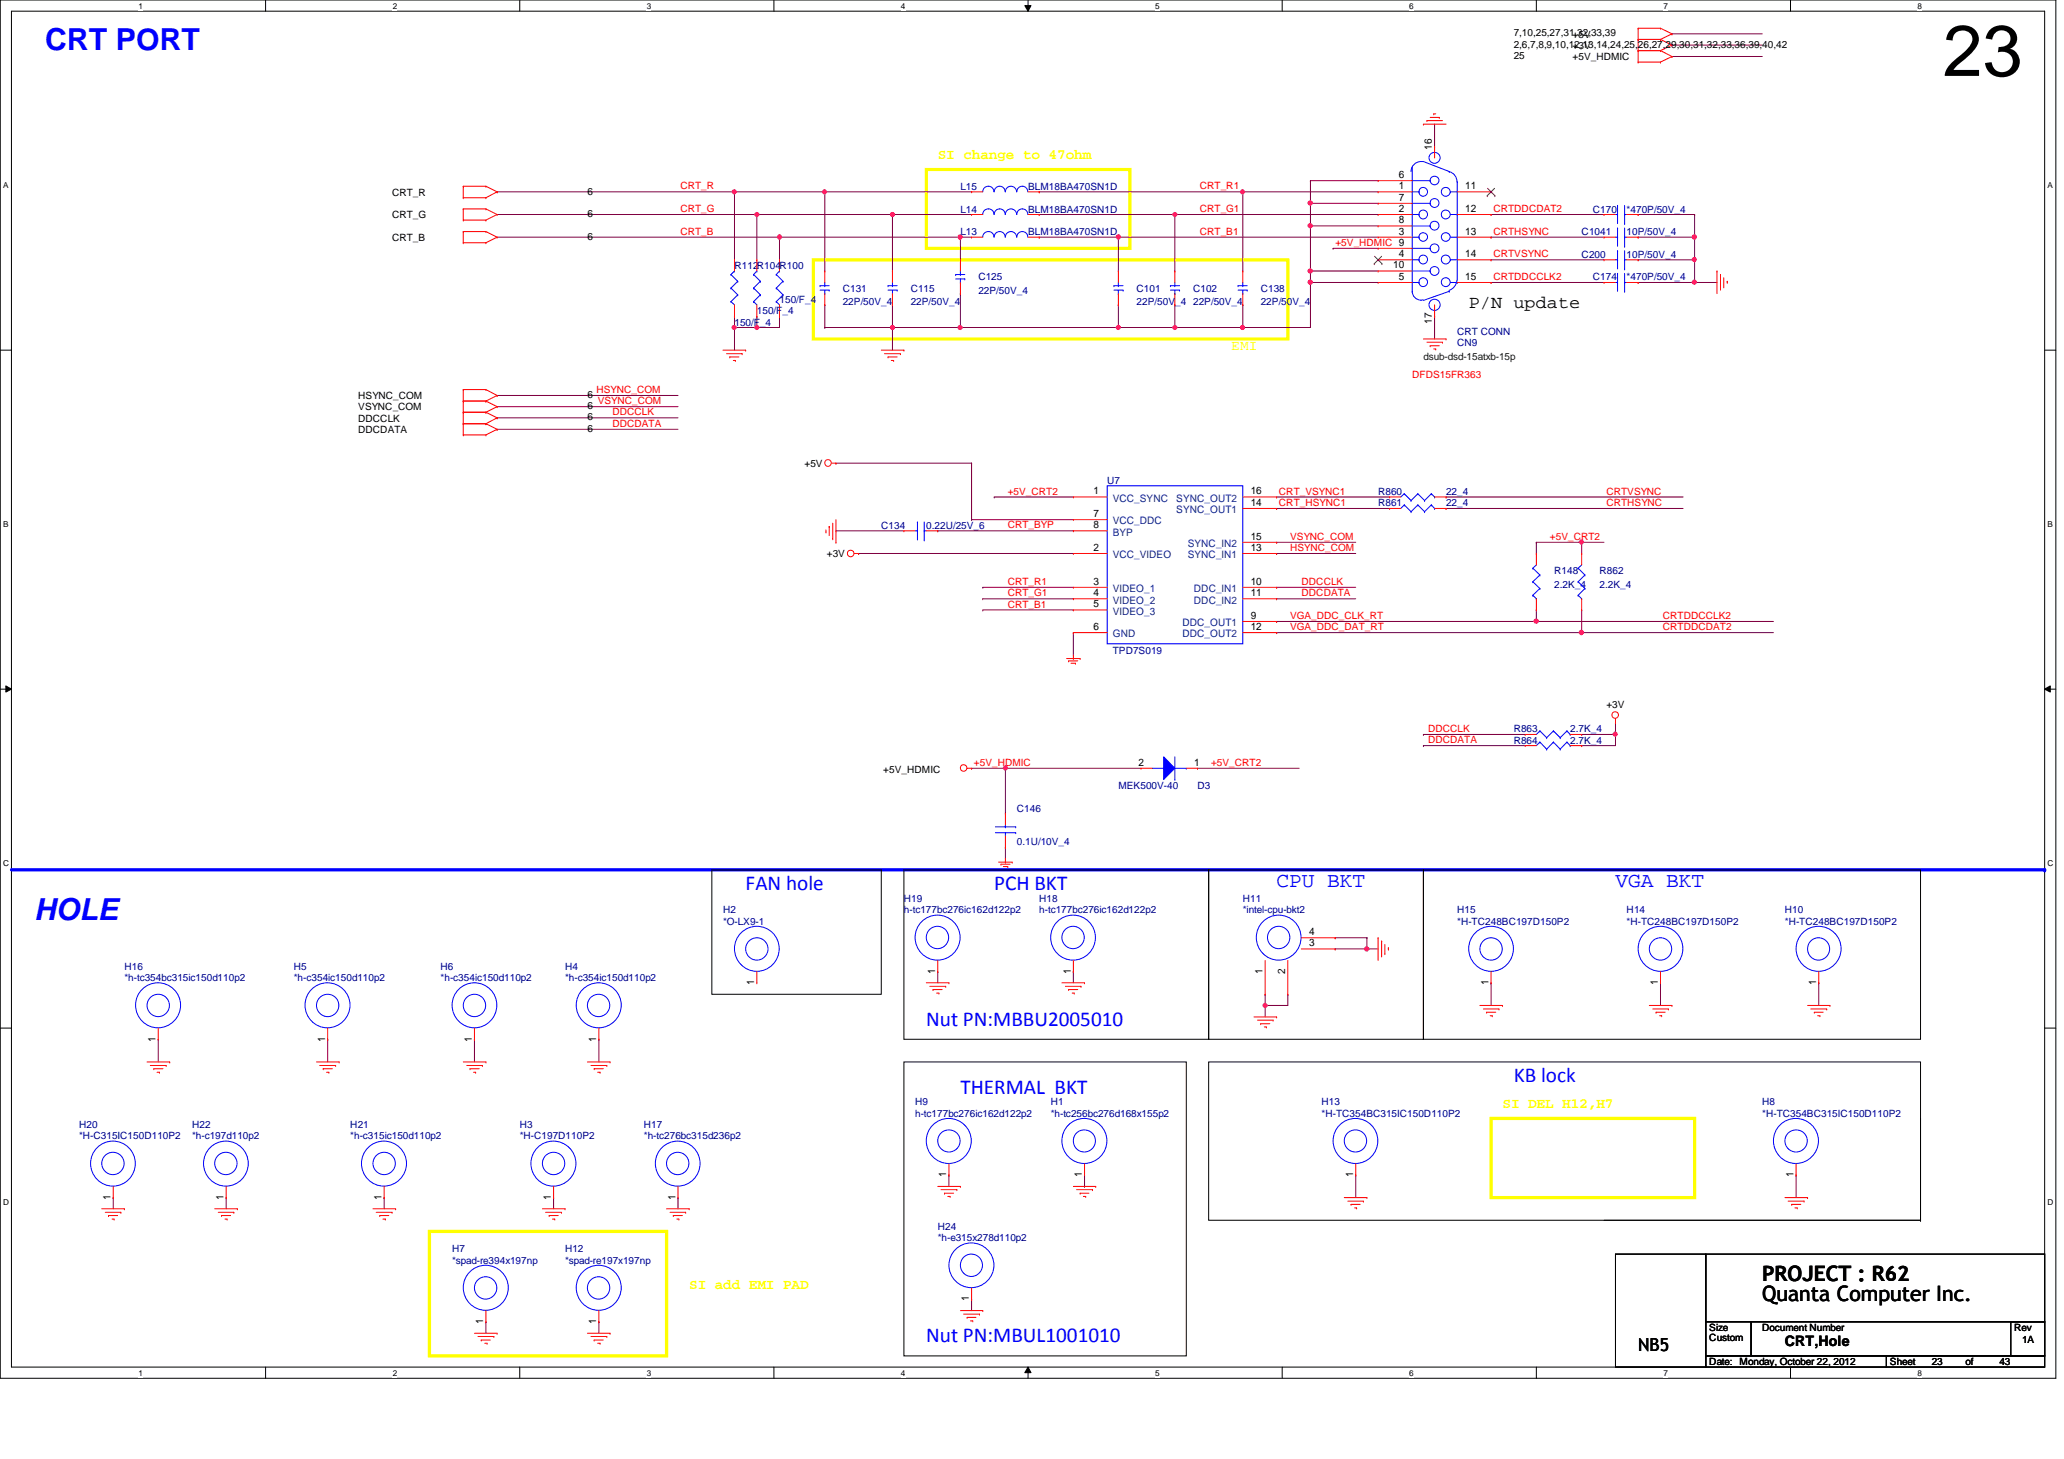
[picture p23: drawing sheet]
<svg xmlns="http://www.w3.org/2000/svg" width="297mm" height="210mm" viewBox="0 0 297 210" stroke-linecap="round" stroke-linejoin="round" font-family="sans-serif">
<defs><g id="words">
<text font-size="10.4" x="279.6" y="10.9">23</text>
<g font-size="4.4" fill="#00f">
<text x="6.5" y="7.2">CRT PORT</text>
<text x="4.9" y="132.4">HOLE</text>
</g>
<g font-size="3" fill="#00f">
<text x="107.3" y="128.1">FAN hole</text>
<text x="143.1" y="128.1">PCH BKT</text>
<text x="183.7" y="127.6">CPU BKT</text>
<text x="232.5" y="127.6">VGA BKT</text>
<text x="133.3" y="147.6">Nut PN:MBBU2005010</text>
<text x="217.8" y="155.7">KB lock</text>
<text x="138.2" y="157.4">THERMAL BKT</text>
<text x="133.3" y="193.1">Nut PN:MBUL1001010</text>
</g>
<g font-size="3">
<text x="253.6" y="184.2">PROJECT : R62</text>
<text x="253.6" y="187.2">Quanta Computer Inc.</text>
</g>
<g font-size="2.6">
<text x="211.4" y="44.3">P/N update</text>
<text x="235.8" y="194.3">NB5</text>
</g>
<g font-size="2.1" fill="#ff0">
<text x="135" y="22.8">SI change to 47ohm</text>
<text x="177.2" y="50.4">EMI</text>
<text x="216.2" y="159.3">SI DEL H12,H7</text>
<text x="99.2" y="185.4">SI add EMI PAD</text>
</g>
<text font-size="2.1" x="256.9" y="193.7">CRT,Hole</text>
<g font-size="1.5">
<text x="206.1" y="21.6" transform="rotate(-90 206.1 21.6)">16</text>
<text x="201.3" y="27.2">1</text>
<text x="201.3" y="25.6">6</text>
<text x="201.3" y="28.9">7</text>
<text x="210.9" y="27.2">11</text>
<text x="201.3" y="30.5">2</text>
<text x="201.3" y="33.7">3</text>
<text x="201.3" y="32.1">8</text>
<text x="210.9" y="33.7">13</text>
<text x="210.9" y="30.5">12</text>
<text x="200.5" y="38.6">10</text>
<text x="201.3" y="37">4</text>
<text x="201.3" y="40.3">5</text>
<text x="210.9" y="40.3">15</text>
<text x="210.9" y="37">14</text>
<text x="206.1" y="46.6" transform="rotate(-90 206.1 46.6)">17</text>
<text x="157.4" y="71.1">1</text>
<text x="180" y="71.1">16</text>
<text x="157.4" y="74.4">7</text>
<text x="157.4" y="76">8</text>
<text x="180" y="72.8">14</text>
<text x="180" y="77.6">15</text>
<text x="157.4" y="79.2">2</text>
<text x="180" y="79.2">13</text>
<text x="157.4" y="84.1">3</text>
<text x="157.4" y="85.8">4</text>
<text x="157.4" y="87.4">5</text>
<text x="180" y="84.1">10</text>
<text x="180" y="85.8">11</text>
<text x="180" y="89">9</text>
<text x="157.4" y="90.6">6</text>
<text x="180" y="90.6">12</text>
<text x="163.9" y="110.2">2</text>
<text x="171.9" y="110.2">1</text>
<text x="188.4" y="136.1">3</text>
<text x="188.4" y="134.5">4</text>
<text x="108.5" y="141.7" transform="rotate(-90 108.5 141.7)">1</text>
<text x="134.6" y="140.1" transform="rotate(-90 134.6 140.1)">1</text>
<text x="154.1" y="140.1" transform="rotate(-90 154.1 140.1)">1</text>
<text x="181.7" y="140.1" transform="rotate(-90 181.7 140.1)">1</text>
<text x="185" y="140.1" transform="rotate(-90 185 140.1)">2</text>
<text x="214.2" y="141.7" transform="rotate(-90 214.2 141.7)">1</text>
<text x="238.6" y="141.7" transform="rotate(-90 238.6 141.7)">1</text>
<text x="261.4" y="141.7" transform="rotate(-90 261.4 141.7)">1</text>
<text x="22.4" y="149.9" transform="rotate(-90 22.4 149.9)">1</text>
<text x="46.8" y="149.9" transform="rotate(-90 46.8 149.9)">1</text>
<text x="67.9" y="149.9" transform="rotate(-90 67.9 149.9)">1</text>
<text x="85.8" y="149.9" transform="rotate(-90 85.8 149.9)">1</text>
<text x="15.9" y="172.6" transform="rotate(-90 15.9 172.6)">1</text>
<text x="32.2" y="172.6" transform="rotate(-90 32.2 172.6)">1</text>
<text x="54.9" y="172.6" transform="rotate(-90 54.9 172.6)">1</text>
<text x="79.3" y="172.6" transform="rotate(-90 79.3 172.6)">1</text>
<text x="97.2" y="172.6" transform="rotate(-90 97.2 172.6)">1</text>
<text x="136.2" y="169.4" transform="rotate(-90 136.2 169.4)">1</text>
<text x="155.7" y="169.4" transform="rotate(-90 155.7 169.4)">1</text>
<text x="194.7" y="169.4" transform="rotate(-90 194.7 169.4)">1</text>
<text x="258.1" y="169.4" transform="rotate(-90 258.1 169.4)">1</text>
<text x="69.6" y="190.5" transform="rotate(-90 69.6 190.5)">1</text>
<text x="85.8" y="190.5" transform="rotate(-90 85.8 190.5)">1</text>
<text x="139.4" y="187.2" transform="rotate(-90 139.4 187.2)">1</text>
</g>
<g font-size="1.5" fill="#004080">
<text x="160.1" y="72.2">VCC_SYNC</text>
<text x="160.1" y="75.4">VCC_DDC</text>
<text x="160.1" y="77">BYP</text>
<text x="169.3" y="72.2">SYNC_OUT2</text>
<text x="169.3" y="73.8">SYNC_OUT1</text>
<text x="160.1" y="80.3">VCC_VIDEO</text>
<text x="170.9" y="78.7">SYNC_IN2</text>
<text x="170.9" y="80.3">SYNC_IN1</text>
<text x="160.1" y="85.2">VIDEO_1</text>
<text x="160.1" y="86.8">VIDEO_2</text>
<text x="160.1" y="88.4">VIDEO_3</text>
<text x="171.8" y="85.2">DDC_IN1</text>
<text x="171.8" y="86.8">DDC_IN2</text>
<text x="160.1" y="91.7">GND</text>
<text x="170.2" y="90.1">DDC_OUT1</text>
<text x="170.2" y="91.7">DDC_OUT2</text>
</g>
<g font-size="1.4">
<text x="217.8" y="5.2">7,10,25,27,31,32,33,39</text>
<text x="226.3" y="5.4">+5V</text>
<text x="217.8" y="6.9">2,6,7,8,9,10,12,13,14,24,25,26,27,29,30,31,32,33,36,39,40,42</text>
<text x="217.8" y="8.5">25</text>
<text x="226.3" y="7">+3V</text>
<text x="226.3" y="8.6">+5V_HDMIC</text>
<text x="56.4" y="28.2">CRT_R</text>
<text x="84.5" y="28">6</text>
<text x="56.4" y="31.4">CRT_G</text>
<text x="56.4" y="34.7">CRT_B</text>
<text x="84.5" y="31.2">6</text>
<text x="84.5" y="34.5">6</text>
<text x="51.6" y="57.4">HSYNC_COM</text>
<text x="51.6" y="59.1">VSYNC_COM</text>
<text x="84.5" y="57.3">6</text>
<text x="84.5" y="58.9">6</text>
<text x="51.6" y="60.7">DDCCLK</text>
<text x="51.6" y="62.3">DDCDATA</text>
<text x="84.5" y="60.5">6</text>
<text x="84.5" y="62.1">6</text>
<text x="115.8" y="67.2">+5V</text>
<text x="119" y="80.2">+3V</text>
<text x="231.2" y="101.8">+3V</text>
<text x="127.1" y="111.2">+5V_HDMIC</text>
<text x="246" y="191.5">Size</text>
<text x="253.6" y="191.5">Document Number</text>
<text x="289.9" y="191.5">Rev</text>
<text x="246" y="196.4">Date: Monday, October 22, 2012</text>
<text x="246" y="193">Custom</text>
<text x="272" y="196.4">Sheet</text>
<text x="278" y="196.4">23</text>
<text x="282.9" y="196.4">of</text>
<text x="287.7" y="196.4">43</text>
<text x="291" y="193.2">1A</text>
</g>
<g font-size="1.4" fill="#f00">
<text x="97.9" y="27.3">CRT_R</text>
<text x="172.7" y="27.3">CRT_R1</text>
<text x="97.9" y="33.8">CRT_B</text>
<text x="97.9" y="30.5">CRT_G</text>
<text x="172.7" y="30.5">CRT_G1</text>
<text x="172.7" y="33.8">CRT_B1</text>
<text x="192.2" y="35.4">+5V_HDMIC 9</text>
<text x="214.9" y="33.8">CRTHSYNC</text>
<text x="214.9" y="30.5">CRTDDCDAT2</text>
<text x="214.9" y="40.3">CRTDDCCLK2</text>
<text x="214.9" y="37">CRTVSYNC</text>
<text x="85.8" y="56.6">HSYNC_COM</text>
<text x="86" y="58.2">VSYNC_COM</text>
<text x="88.1" y="59.8">DDCCLK</text>
<text x="203.2" y="54.3">DFDS15FR363</text>
<text x="88.1" y="61.4">DDCDATA</text>
<text x="145" y="71.2">+5V_CRT2</text>
<text x="184.1" y="71.2">CRT_VSYNC1</text>
<text x="231.2" y="71.2">CRTVSYNC</text>
<text x="145" y="76">CRT_BYP</text>
<text x="184.1" y="72.8">CRT_HSYNC1</text>
<text x="185.7" y="77.7">VSYNC_COM</text>
<text x="223.1" y="77.7">+5V_CRT2</text>
<text x="231.2" y="72.8">CRTHSYNC</text>
<text x="185.7" y="79.3">HSYNC_COM</text>
<text x="145" y="87.4">CRT_B1</text>
<text x="145" y="84.2">CRT_R1</text>
<text x="145" y="85.8">CRT_G1</text>
<text x="185.7" y="89.1">VGA_DDC_CLK_RT</text>
<text x="187.3" y="85.8">DDCDATA</text>
<text x="187.3" y="84.2">DDCCLK</text>
<text x="239.3" y="89.1">CRTDDCCLK2</text>
<text x="185.7" y="90.7">VGA_DDC_DAT_RT</text>
<text x="239.3" y="90.7">CRTDDCDAT2</text>
<text x="205.5" y="106.9">DDCDATA</text>
<text x="205.5" y="105.3">DDCCLK</text>
<text x="140.2" y="110.2">+5V_HDMIC</text>
<text x="174.3" y="110.2">+5V_CRT2</text>
</g>
<g font-size="1.4" fill="#000080">
<text x="138.2" y="27.3">L15</text>
<text x="148" y="27.3">BLM18BA470SN1D</text>
<text x="138.2" y="33.9">L13</text>
<text x="138.2" y="30.6">L14</text>
<text x="148" y="33.9">BLM18BA470SN1D</text>
<text x="148" y="30.6">BLM18BA470SN1D</text>
<text x="227.6" y="33.9">C1041</text>
<text x="229.2" y="30.6">C170</text>
<text x="234.1" y="33.9">10P/50V_4</text>
<text x="234.1" y="30.6">*470P/50V_4</text>
<text x="105.7" y="38.7">R112R104R100</text>
<text x="121.3" y="42">C131</text>
<text x="131.1" y="42">C115</text>
<text x="140.8" y="40.3">C125</text>
<text x="163.6" y="42">C101</text>
<text x="171.7" y="42">C102</text>
<text x="181.4" y="42">C138</text>
<text x="227.6" y="37.1">C200</text>
<text x="229.2" y="40.3">C174</text>
<text x="234.1" y="37.1">10P/50V_4</text>
<text x="234.1" y="40.3">*470P/50V_4</text>
<text x="105.7" y="46.9">150/F_4</text>
<text x="108.9" y="45.2">150/F_4</text>
<text x="112.2" y="43.6">150/F_4</text>
<text x="121.3" y="43.9">22P/50V_4</text>
<text x="131.1" y="43.9">22P/50V_4</text>
<text x="140.8" y="42.3">22P/50V_4</text>
<text x="163.6" y="43.9">22P/50V_4</text>
<text x="171.7" y="43.9">22P/50V_4</text>
<text x="181.4" y="43.9">22P/50V_4</text>
<text x="209.7" y="49.8">CN9</text>
<text x="209.7" y="48.2">CRT CONN</text>
<text x="159.3" y="69.6">U7</text>
<text x="198.3" y="71.2">R860</text>
<text x="208.1" y="71.2">22_4</text>
<text x="126.8" y="76.1">C134</text>
<text x="133.3" y="76.1">0.22U/25V_6</text>
<text x="198.3" y="72.9">R861</text>
<text x="208.1" y="72.9">22_4</text>
<text x="223.7" y="82.6">R148</text>
<text x="230.2" y="82.6">R862</text>
<text x="223.7" y="84.6">2.2K_4</text>
<text x="230.2" y="84.6">2.2K_4</text>
<text x="160.1" y="94.1">TPD7S019</text>
<text x="217.8" y="105.4">R863</text>
<text x="217.8" y="107">R864</text>
<text x="226" y="105.4">2.7K_4</text>
<text x="226" y="107">2.7K_4</text>
<text x="160.9" y="113.5">MEK500V-40</text>
<text x="172.3" y="113.5">D3</text>
<text x="146.3" y="116.8">C146</text>
<text x="146.3" y="121.6">0.1U/10V_4</text>
<text x="104.1" y="131.4">H2</text>
<text x="130.1" y="129.8">H19</text>
<text x="130.1" y="131.4">h-tc177bc276ic162d122p2</text>
<text x="149.6" y="129.8">H18</text>
<text x="149.6" y="131.4">h-tc177bc276ic162d122p2</text>
<text x="178.9" y="129.8">H11</text>
<text x="178.9" y="131.4">*intel-cpu-bkt2</text>
<text x="209.7" y="131.4">H15</text>
<text x="234.1" y="131.4">H14</text>
<text x="256.9" y="131.4">H10</text>
<text x="104.1" y="133">*O-LX9-1</text>
<text x="209.7" y="133">*H-TC248BC197D150P2</text>
<text x="234.1" y="133">*H-TC248BC197D150P2</text>
<text x="256.9" y="133">*H-TC248BC197D150P2</text>
<text x="17.9" y="139.5">H16</text>
<text x="17.9" y="141.1">*h-tc354bc315ic150d110p2</text>
<text x="42.3" y="139.5">H5</text>
<text x="42.3" y="141.1">*h-c354ic150d110p2</text>
<text x="63.4" y="139.5">H6</text>
<text x="63.4" y="141.1">*h-c354ic150d110p2</text>
<text x="81.3" y="139.5">H4</text>
<text x="81.3" y="141.1">*h-c354ic150d110p2</text>
<text x="131.7" y="159">H9</text>
<text x="131.7" y="160.7">h-tc177bc276ic162d122p2</text>
<text x="151.2" y="159">H1</text>
<text x="151.2" y="160.7">*h-tc256bc276d168x155p2</text>
<text x="190.2" y="159">H13</text>
<text x="190.2" y="160.7">*H-TC354BC315IC150D110P2</text>
<text x="253.6" y="159">H8</text>
<text x="253.6" y="160.7">*H-TC354BC315IC150D110P2</text>
<text x="11.4" y="162.3">H20</text>
<text x="11.4" y="163.9">*H-C315IC150D110P2</text>
<text x="27.6" y="162.3">H22</text>
<text x="27.6" y="163.9">*h-c197d110p2</text>
<text x="50.4" y="162.3">H21</text>
<text x="50.4" y="163.9">*h-c315ic150d110p2</text>
<text x="74.8" y="162.3">H3</text>
<text x="74.8" y="163.9">*H-C197D110P2</text>
<text x="92.7" y="162.3">H17</text>
<text x="92.7" y="163.9">*h-tc276bc315d236p2</text>
<text x="135" y="176.9">H24</text>
<text x="135" y="178.5">*h-e315x278d110p2</text>
<text x="65.1" y="180.2">H7</text>
<text x="65.1" y="181.8">*spad-re394x197np</text>
<text x="81.3" y="180.2">H12</text>
<text x="81.3" y="181.8">*spad-re197x197np</text>
</g>
<text font-size="1.4" fill="#004000" x="204.8" y="51.7">dsub-dsd-15atxb-15p</text>
<g font-size="1.2">
<text x="19.9" y="1.2">1</text>
<text x="56.5" y="1.2">2</text>
<text x="93.1" y="1.2">3</text>
<text x="129.7" y="1.2">4</text>
<text x="166.2" y="1.2">5</text>
<text x="202.8" y="1.2">6</text>
<text x="239.4" y="1.2">7</text>
<text x="276" y="1.2">8</text>
<text x=".5" y="27.1">A</text>
<text x="294.7" y="27.1">A</text>
<text x=".5" y="75.8">B</text>
<text x="294.7" y="75.8">B</text>
<text x=".5" y="124.6">C</text>
<text x="294.7" y="124.6">C</text>
<text x=".5" y="173.4">D</text>
<text x="294.7" y="173.4">D</text>
<text x="19.9" y="197.9">1</text>
<text x="56.5" y="197.9">2</text>
<text x="93.1" y="197.9">3</text>
<text x="129.7" y="197.9">4</text>
<text x="166.2" y="197.9">5</text>
<text x="202.8" y="197.9">6</text>
<text x="239.4" y="197.9">7</text>
<text x="276" y="197.9">8</text>
</g>
</g></defs>
<path d="M0 0h295.9v198.3h-295.9zM1.6 1.6h292.7v195.1h-292.7z" fill="none" stroke="#000" stroke-width=".14"/>
<g fill="#fff">
<path d="M19.9 .2h.6v1.3h-.6z"/>
<path d="M19.9 196.9h.6v1.3h-.6z"/>
</g>
<path d="M38.2 0v1.6M38.2 196.7v1.6" fill="none" stroke="#000" stroke-width=".14"/>
<g fill="#fff">
<path d="M56.5 .2h.6v1.3h-.6z"/>
<path d="M56.5 196.9h.6v1.3h-.6z"/>
</g>
<path d="M74.8 0v1.6M74.8 196.7v1.6" fill="none" stroke="#000" stroke-width=".14"/>
<g fill="#fff">
<path d="M93.1 .2h.6v1.3h-.6z"/>
<path d="M93.1 196.9h.6v1.3h-.6z"/>
</g>
<path d="M111.4 0v1.6M111.4 196.7v1.6" fill="none" stroke="#000" stroke-width=".14"/>
<g fill="#fff">
<path d="M129.7 .2h.6v1.3h-.6z"/>
<path d="M129.7 196.9h.6v1.3h-.6z"/>
</g>
<path d="M147.5 .8h.9l-.4 .8zM148 0v1.6M148 196.7l.4 .8h-.9zM148 196.7v1.6" fill="none" stroke="#000" stroke-width=".14"/>
<path d="M147.5 .8h.9l-.4 .8zM148 196.7l.4 .8h-.9z" fill="#000"/>
<g fill="#fff">
<path d="M166.2 .2h.6v1.3h-.6z"/>
<path d="M166.2 196.9h.6v1.3h-.6z"/>
</g>
<path d="M184.5 0v1.6M184.5 196.7v1.6" fill="none" stroke="#000" stroke-width=".14"/>
<g fill="#fff">
<path d="M202.8 .2h.6v1.3h-.6z"/>
<path d="M202.8 196.9h.6v1.3h-.6z"/>
</g>
<path d="M221.1 0v1.6M221.1 196.7v1.6" fill="none" stroke="#000" stroke-width=".14"/>
<g fill="#fff">
<path d="M239.4 .2h.6v1.3h-.6z"/>
<path d="M239.4 196.9h.6v1.3h-.6z"/>
</g>
<path d="M257.7 0v1.6M257.7 196.7v1.6" fill="none" stroke="#000" stroke-width=".14"/>
<g fill="#fff">
<path d="M276 .2h.6v1.3h-.6z"/>
<path d="M276 196.9h.6v1.3h-.6z"/>
<path d="M.5 26h.7v1.3h-.7z"/>
<path d="M294.7 26h.7v1.3h-.7z"/>
<path d="M.5 74.8h.7v1.3h-.7z"/>
<path d="M294.7 74.8h.7v1.3h-.7z"/>
</g>
<path d="M0 50.4h1.6M294.3 50.4h1.6" fill="none" stroke="#000" stroke-width=".14"/>
<g fill="#fff">
<path d="M.5 123.5h.8v1.3h-.8z"/>
<path d="M294.7 123.5h.8v1.3h-.8z"/>
</g>
<path d="M0 99.1h1.6M.8 98.7l.8 .4-.8 .5zM294.3 99.1l.8-.4v.9zM294.3 99.1h1.6" fill="none" stroke="#000" stroke-width=".14"/>
<path d="M.8 98.7l.8 .4-.8 .5zM294.3 99.1l.8-.4v.9z" fill="#000"/>
<g fill="#fff">
<path d="M.5 172.3h.8v1.3h-.8z"/>
<path d="M294.7 172.3h.8v1.3h-.8z"/>
</g>
<path d="M0 147.9h1.6M294.3 147.9h1.6" fill="none" stroke="#000" stroke-width=".14"/>
<path d="M1.6 125.1h292.7" fill="none" stroke="#00f" stroke-width=".47"/>
<circle cx="294.3" cy="125.1" r=".23" fill="#00f"/>
<path d="M102.4 125.1h24.4v17.9h-24.4zM130.1 125.1h43.8v24.4h-43.8zM173.9 125.1h30.9v24.4h-30.9zM204.8 125.1h71.6v24.4h-71.6zM130.1 152.8h40.6v42.3h-40.6zM173.9 152.8h102.5v22.8h-102.5zM230.8 175.6h45.6M276.4 175.6h.1M276.4 160.9v14.7" fill="none" stroke="#000" stroke-width=".14"/>
<path d="M117 37.4h68.3v11.4h-68.3zM133.3 24.4h29.3v11.3h-29.3zM61.8 177.2h34.1v17.9h-34.1zM214.6 160.9h29.3v11.4h-29.3z" fill="none" stroke="#ff0" stroke-width=".47"/>
<path d="M188.6 32.5h.1M188.6 32.5v6.5M120.3 66.6h.1M120.3 66.6h19.5" fill="none" stroke="#800040" stroke-width=".14"/>
<circle cx="188.6" cy="39" r=".31" fill="#f0f"/>
<circle cx="188.6" cy="39" r=".31" fill="none" stroke="#f0f" stroke-width=".14"/>
<circle cx="188.6" cy="32.5" r=".31" fill="#f0f"/>
<circle cx="188.6" cy="32.5" r=".31" fill="none" stroke="#f0f" stroke-width=".14"/>
<path d="M232.5 104h.1M232.5 104v1.7" fill="none" stroke="#800040" stroke-width=".14"/>
<circle cx="232.4" cy="105.6" r=".3" fill="#f0f"/>
<circle cx="232.4" cy="105.6" r=".3" fill="none" stroke="#f0f" stroke-width=".14"/>
<path d="M206.5 17.9h.1M206.5 17.9v3.2M235.8 40.6h.1M235.8 40.6h8.1M144.7 110.5h.1M144.7 110.5h19.5M172.3 110.5h.1M172.3 110.5h14.7" fill="none" stroke="#800040" stroke-width=".14"/>
<circle cx="144.7" cy="110.5" r=".3" fill="#f0f"/>
<circle cx="144.7" cy="110.5" r=".3" fill="none" stroke="#f0f" stroke-width=".14"/>
<g fill="none" stroke="#800040" stroke-width=".14">
<path d="M120.3 76.4h.1M120.3 76.4h9.8M183.7 71.5h.1M183.7 73.2h.1M183.7 71.5h16.3M183.7 73.2h16.3M183.7 89.4h.1M183.7 91h.1M183.7 89.4h37.4M183.7 91h43.9M204.8 107.3h.1M204.8 105.7h.1"/>
<path d="M204.8 107.3h14.7M204.8 105.7h14.7M227.6 105.7h.1M227.6 107.3h.1M227.6 105.7h4.9M232.5 105.7h.1M232.5 105.7v1.6h-4.9"/>
</g>
<circle cx="227.6" cy="91" r=".31" fill="#f0f"/>
<circle cx="227.6" cy="91" r=".31" fill="none" stroke="#f0f" stroke-width=".14"/>
<path d="M227.6 78h.1M227.6 78v1.6" fill="none" stroke="#800040" stroke-width=".14"/>
<circle cx="227.6" cy="78" r=".3" fill="#f0f"/>
<circle cx="227.6" cy="78" r=".3" fill="none" stroke="#f0f" stroke-width=".14"/>
<path d="M221.1 78h.1M221.1 78h9.7M221.1 78v1.6M227.6 78h.1M221.1 89.4h.1M221.1 89.4h34.1M227.6 87.8h.1M227.6 87.8v3.2" fill="none" stroke="#800040" stroke-width=".14"/>
<circle cx="221.1" cy="89.4" r=".31" fill="#f0f"/>
<circle cx="221.1" cy="89.4" r=".31" fill="none" stroke="#f0f" stroke-width=".14"/>
<g fill="none" stroke="#800040" stroke-width=".14">
<path d="M105.7 27.6h.1M105.7 27.6v9.8M108.9 30.9h.1M108.9 30.9v6.5M112.2 34.1h.1M112.2 34.1v3.3M118.7 27.6h.1M118.7 27.6v11.4M128.4 30.9h.1M128.4 30.9v8.1M138.2 34.1h.1M138.2 34.1v3.3"/>
<path d="M149.6 27.6h.1M149.6 30.9h.1M149.6 34.1h.1M149.6 27.6h29.3M149.6 30.9h19.5M149.6 34.1h11.3M160.9 34.1h.1M160.9 34.1v4.9M169.1 30.9h.1M169.1 30.9v8.1M178.9 27.6h.1M178.9 27.6v11.4"/>
<path d="M105.7 45.5h.1M105.7 47.1h.1M105.7 45.5v4.9M128.4 43.9h.1M128.4 47.1h.1M128.4 43.9v6.5M138.2 42.2h.1M138.2 47.1h.1M138.2 42.2v4.9M160.9 43.9h.1M160.9 43.9v3.2h-22.7M123.6 79.6h.1"/>
<path d="M123.6 79.6h30.9M135 76.4h.1M135 76.4h19.5M139.8 66.6h.1M139.8 74.8h.1M139.8 66.6v8.2M139.8 74.8h14.7M143.1 71.5h.1M143.1 71.5h11.4M183.7 79.6h.1M183.7 78h.1M183.7 79.6h11.4"/>
<path d="M183.7 78h11.4M208.1 71.5h.1M208.1 73.2h.1M208.1 71.5h34.1M208.1 73.2h34.1M141.4 87.8h.1M141.4 84.5h.1M141.4 86.1h.1M141.4 86.1h13.1M141.4 84.5h13.1M141.4 87.8h13.1M154.5 91h.1"/>
<path d="M154.5 91v3.3M183.7 86.1h.1M183.7 84.5h.1M183.7 86.1h11.4M183.7 84.5h11.4M221.1 87.8h.1M221.1 87.8v1.6M227.6 91h.1M227.6 91h27.6"/>
</g>
<circle cx="160.9" cy="47.1" r=".3" fill="#f0f"/>
<circle cx="160.9" cy="47.1" r=".3" fill="none" stroke="#f0f" stroke-width=".14"/>
<circle cx="138.2" cy="47.1" r=".3" fill="#f0f"/>
<circle cx="138.2" cy="47.1" r=".3" fill="none" stroke="#f0f" stroke-width=".14"/>
<path d="M160.9 47.1h.1M169.1 43.9h.1M169.1 43.9v3.2h-8.2" fill="none" stroke="#800040" stroke-width=".14"/>
<circle cx="169.1" cy="47.1" r=".3" fill="#f0f"/>
<circle cx="169.1" cy="47.1" r=".3" fill="none" stroke="#f0f" stroke-width=".14"/>
<path d="M178.9 27.6h.1M178.9 27.6h19.4M235.8 37.4h.1M243.9 30.9h.1M243.9 34.1h.1M243.9 30.9v6.5h-8.1M178.9 43.9h.1M178.9 43.9v3.2" fill="none" stroke="#800040" stroke-width=".14"/>
<circle cx="178.8" cy="27.6" r=".3" fill="#f0f"/>
<circle cx="178.8" cy="27.6" r=".3" fill="none" stroke="#f0f" stroke-width=".14"/>
<path d="M178.9 47.1h.1M188.6 40.6h.1M188.6 40.6v6.5h-9.7M206.5 45.5h.1M206.5 45.5v3.3" fill="none" stroke="#800040" stroke-width=".14"/>
<circle cx="178.8" cy="47.1" r=".3" fill="#f0f"/>
<circle cx="178.8" cy="47.1" r=".3" fill="none" stroke="#f0f" stroke-width=".14"/>
<path d="M105.7 27.6h.1M105.7 27.6h13M188.6 29.3h.1M188.6 29.3v3.2M214.6 34.1h.1M214.6 34.1h16.2" fill="none" stroke="#800040" stroke-width=".14"/>
<circle cx="118.7" cy="27.6" r=".3" fill="#f0f"/>
<circle cx="118.7" cy="27.6" r=".3" fill="none" stroke="#f0f" stroke-width=".14"/>
<path d="M108.9 30.9h.1M108.9 30.9h19.5" fill="none" stroke="#800040" stroke-width=".14"/>
<circle cx="128.4" cy="30.9" r=".3" fill="#f0f"/>
<circle cx="128.4" cy="30.9" r=".3" fill="none" stroke="#f0f" stroke-width=".14"/>
<path d="M112.2 34.1h.1M112.2 34.1h26" fill="none" stroke="#800040" stroke-width=".14"/>
<circle cx="138.2" cy="34.1" r=".31" fill="#f0f"/>
<circle cx="138.2" cy="34.1" r=".31" fill="none" stroke="#f0f" stroke-width=".14"/>
<path d="M105.7 47.1h.1M108.9 45.5h.1M108.9 45.5v1.6h-3.2" fill="none" stroke="#800040" stroke-width=".14"/>
<circle cx="108.9" cy="47.1" r=".3" fill="#f0f"/>
<circle cx="108.9" cy="47.1" r=".3" fill="none" stroke="#f0f" stroke-width=".14"/>
<circle cx="105.7" cy="47.1" r=".3" fill="#f0f"/>
<circle cx="105.7" cy="47.1" r=".3" fill="none" stroke="#f0f" stroke-width=".14"/>
<path d="M188.6 39h.1M188.6 32.5h.1M188.6 26h.1M188.6 26v3.3M188.6 39v1.6M188.6 32.5h9.7M188.6 26h9.7M108.9 47.1h.1M112.2 45.5h.1M112.2 45.5v1.6h-3.3M118.7 43.9h.1M118.7 43.9v3.2" fill="none" stroke="#800040" stroke-width=".14"/>
<circle cx="188.6" cy="29.2" r=".31" fill="#f0f"/>
<circle cx="188.6" cy="29.2" r=".31" fill="none" stroke="#f0f" stroke-width=".14"/>
<path d="M188.6 29.3h.1M188.6 29.3h9.7M191.9 35.7h.1M191.9 35.7h6.4M188.6 40.6h.1M188.6 40.6h9.7M214.6 40.6h.1M214.6 40.6h16.2" fill="none" stroke="#800040" stroke-width=".14"/>
<circle cx="188.6" cy="40.6" r=".31" fill="#f0f"/>
<circle cx="188.6" cy="40.6" r=".31" fill="none" stroke="#f0f" stroke-width=".14"/>
<path d="M188.6 39h.1M188.6 39h9.7M128.4 47.1h.1M128.4 47.1h9.8" fill="none" stroke="#800040" stroke-width=".14"/>
<circle cx="128.4" cy="47.1" r=".3" fill="#f0f"/>
<circle cx="128.4" cy="47.1" r=".3" fill="none" stroke="#f0f" stroke-width=".14"/>
<g fill="none" stroke="#800040" stroke-width=".14">
<path d="M118.7 27.6h.1M118.7 27.6h21.1M128.4 30.9h.1M128.4 30.9h11.4M138.2 34.1h.1M138.2 34.1h1.6M214.6 37.4h.1M214.6 30.9h.1M214.6 37.4h16.2M214.6 30.9h16.2M235.8 30.9h.1M235.8 34.1h.1"/>
<path d="M235.8 30.9h8.1M235.8 34.1h8.1"/>
</g>
<circle cx="243.8" cy="34.1" r=".31" fill="#f0f"/>
<circle cx="243.8" cy="34.1" r=".31" fill="none" stroke="#f0f" stroke-width=".14"/>
<path d="M243.9 37.4h.1M243.9 37.4v3.2" fill="none" stroke="#800040" stroke-width=".14"/>
<circle cx="243.8" cy="40.6" r=".3" fill="#f0f"/>
<circle cx="243.8" cy="40.6" r=".3" fill="none" stroke="#f0f" stroke-width=".14"/>
<circle cx="243.8" cy="37.3" r=".3" fill="#f0f"/>
<circle cx="243.8" cy="37.3" r=".3" fill="none" stroke="#f0f" stroke-width=".14"/>
<path d="M169.1 30.9h.1M169.1 30.9h29.2" fill="none" stroke="#800040" stroke-width=".14"/>
<circle cx="169.1" cy="30.9" r=".3" fill="#f0f"/>
<circle cx="169.1" cy="30.9" r=".3" fill="none" stroke="#f0f" stroke-width=".14"/>
<path d="M160.9 34.1h.1M160.9 34.1h37.4" fill="none" stroke="#800040" stroke-width=".14"/>
<circle cx="160.9" cy="34.1" r=".31" fill="#f0f"/>
<circle cx="160.9" cy="34.1" r=".31" fill="none" stroke="#f0f" stroke-width=".14"/>
<path d="M71.5 27.6h.1M71.5 27.6h34.2M118.7 47.1h.1M118.7 47.1h9.7M169.1 47.1h.1M169.1 47.1h9.8M243.9 40.6h.1M243.9 40.6h3.2M71.5 60.1h.1M71.5 61.8h.1M71.5 60.1h26.1M71.5 61.8h26.1" fill="none" stroke="#800040" stroke-width=".14"/>
<circle cx="105.7" cy="27.6" r=".3" fill="#f0f"/>
<circle cx="105.7" cy="27.6" r=".3" fill="none" stroke="#f0f" stroke-width=".14"/>
<path d="M71.5 34.1h40.7M112.2 34.1h.1M71.5 56.9h.1M71.5 58.5h.1M71.5 56.9h26.1M71.5 58.5h26.1M139.8 110.5h.1M139.8 110.5h4.9M144.7 110.5h.1M144.7 110.5v6.5M144.7 121.9h.1M144.7 121.9v1.6" fill="none" stroke="#800040" stroke-width=".14"/>
<circle cx="112.2" cy="34.1" r=".31" fill="#f0f"/>
<circle cx="112.2" cy="34.1" r=".31" fill="none" stroke="#f0f" stroke-width=".14"/>
<path d="M71.5 30.9h37.4M108.9 30.9h.1" fill="none" stroke="#800040" stroke-width=".14"/>
<circle cx="108.9" cy="30.9" r=".3" fill="#f0f"/>
<circle cx="108.9" cy="30.9" r=".3" fill="none" stroke="#f0f" stroke-width=".14"/>
<g fill="none" stroke="#800040" stroke-width=".14">
<path d="M240.6 6.5h.1M240.6 4.9h.1M240.6 8.1h.1M240.6 6.5h13M240.6 4.9h13M240.6 8.1h13M22.8 149.5h.1M22.8 149.5v3.3M68.3 149.5h.1M68.3 149.5v3.3M86.2 149.5h.1M86.2 149.5v3.3"/>
<path d="M182.1 144.7h.1M182.1 143h.1M182.1 143v1.7M185.3 143h.1M185.3 143v1.7h-3.2M214.6 141.4h.1M214.6 141.4v3.3M239 141.4h.1M239 141.4v3.3M261.7 141.4h.1M261.7 141.4v3.3M16.3 172.3h.1"/>
<path d="M16.3 172.3v1.6M32.6 172.3h.1M32.6 172.3v1.6M55.3 172.3h.1M55.3 172.3v1.6M97.6 172.3h.1M97.6 172.3v1.6M195.1 169h.1M195.1 169v3.3M258.5 169h.1M258.5 169v3.3"/>
</g>
<circle cx="182.1" cy="144.6" r=".3" fill="#f0f"/>
<circle cx="182.1" cy="144.6" r=".3" fill="none" stroke="#f0f" stroke-width=".14"/>
<path d="M135 139.8h.1M135 139.8v1.6M154.5 139.8h.1M154.5 139.8v1.6M192.1 134.9h.1M192.1 136.5h.1M192.1 134.9h4.6M196.7 134.9h.1M196.7 134.9v1.6h-4.6M136.6 169h.1M136.6 169v1.7" fill="none" stroke="#800040" stroke-width=".14"/>
<circle cx="196.7" cy="136.5" r=".31" fill="#f0f"/>
<circle cx="196.7" cy="136.5" r=".31" fill="none" stroke="#f0f" stroke-width=".14"/>
<g fill="none" stroke="#800040" stroke-width=".14">
<path d="M196.7 136.5h.1M196.7 136.5h1.6M47.2 149.5h.1M47.2 149.5v3.3M182.1 144.7h.1M182.1 144.7v1.6M79.7 172.3h.1M79.7 172.3v1.6M156.1 170.7h.1M156.1 169v1.7M69.9 190.2h.1M69.9 190.2v1.6"/>
<path d="M86.2 190.2h.1M86.2 190.2v1.6M139.8 186.9h.1M139.8 186.9v1.7"/>
</g>
<g fill="none" stroke="#f00" stroke-width=".14">
<path d="M204.8 17.9h.1M204.8 17.9h3.3M205.4 17.4h.1M205.4 17.4h2.2M205.8 16.9h1.3M206.3 16.4h.1M206.3 16.4h.3M207.1 16.9h.1M235.8 7.3h.1M235.8 5.7h.1M235.8 4.1h.1M235.8 8.9h.1"/>
<path d="M235.8 5.7h3.2M235.8 7.3h3.2M235.8 4.1v4.8M235.8 4.1h3.2M235.8 8.9h3.2M239 5.7h.1M239 7.3h.1M239 4.1h.1M239 8.9h.1M239 5.7l1.6 .8M239 4.1l1.6 .8M239 7.3l1.6 .8"/>
<path d="M240.6 6.5h.1M240.6 4.9h.1M240.6 8.1h.1M240.6 6.5l-1.6 .8M240.6 4.9l-1.6 .8M240.6 8.1l-1.6 .8M66.7 26.8h.1M66.7 28.4h.1M66.7 30.1h.1M66.7 31.7h.1M66.7 33.3h.1M66.7 34.9h.1"/>
<path d="M66.7 26.8h3.2M66.7 26.8v1.6M66.7 30.1v1.6M66.7 33.3v1.6M66.7 28.4h3.2M66.7 30.1h3.2M66.7 31.7h3.2M66.7 33.3h3.2M66.7 34.9h3.2M69.9 26.8h.1M69.9 28.4h.1M69.9 30.1h.1"/>
<path d="M69.9 31.7h.1M69.9 33.3h.1M69.9 34.9h.1M69.9 26.8l1.6 .8M69.9 30.1l1.6 .8M69.9 33.3l1.6 .8M71.5 27.6h.1M71.5 30.9h.1M71.5 34.1h.1M71.5 27.6l-1.6 .8M71.5 30.9l-1.6 .8M71.5 34.1l-1.6 .8"/>
<path d="M105.7 37.4h.1M105.7 37.4v1.6M108.9 37.4h.1M108.9 37.4v1.6M112.2 37.4h.1M112.2 37.4v1.6M118.7 39h.1M118.7 39v1.6M128.4 39h.1M128.4 39v1.6M139.8 27.6h.1M139.8 27.6h1.6"/>
<path d="M148 27.6h1.6M149.6 27.6h.1M198.3 27.6h.1M198.3 30.9h.1M198.3 34.1h.1M198.3 37.4h.1M198.3 26h.1M198.3 29.3h.1M198.3 32.5h.1M198.3 35.7h.1M198.3 39h.1M198.3 30.9h4.9"/>
<path d="M198.3 37.4h4.9M198.3 34.1h4.9M198.3 27.6h4.9M198.3 26h4.9M198.3 29.3h4.9M198.3 32.5h4.9M198.3 35.7h4.9M198.3 39h4.9M206.5 21.1h.1M206.5 21.1v1.6M209.7 30.9h4.9M209.7 37.4h4.9"/>
<path d="M209.7 34.1h4.9M209.7 27.6h4.9M214.6 37.4h.1M214.6 34.1h.1M214.6 30.9h.1M214.6 27.6h.1M230.8 30.9h.1M230.8 30.9h1.7M234.1 30.9h1.7M235.8 30.9h.1M247.1 39h.1M247.1 39v3.2"/>
<path d="M247.6 39.5h.1M247.6 39.5v2.2M248.1 40v1.3M66.7 56h.1M66.7 57.7h.1M66.7 59.3h.1M66.7 56v6.6M66.7 56h3.2M66.7 57.7h3.2M66.7 59.3h3.2M69.9 56h.1M69.9 57.7h.1"/>
<path d="M69.9 59.3h.1M69.9 56l1.6 .9M69.9 57.7l1.6 .8M69.9 59.3l1.6 .8M71.5 56.9h.1M71.5 58.5h.1M71.5 56.9l-1.6 .8M71.5 58.5l-1.6 .8M104.1 50.4h3.2M104.6 50.9h2.2M105 51.4h.1M105 51.4h1.3"/>
<path d="M105.5 51.9h.3M105.7 45.5h.1M105.7 43.9v1.6M105.8 51.9h.1M106.8 50.9h.1M107.3 50.4h.1M108.9 45.5h.1M108.9 43.9v1.6M112.2 45.5h.1M112.2 43.9v1.6M118.7 43.9h.1M118.7 42.2v1.7"/>
<path d="M126.8 50.4h3.3M127.3 50.9h2.3M127.8 51.4h.1M127.8 51.4h1.3M128.3 51.9h.3M128.4 43.9h.1M128.4 42.2v1.7M128.6 51.9h.1M129.6 50.9h.1M130.1 50.4h.1M198.3 40.6h.1M198.3 40.6h4.9"/>
<path d="M204.8 48.8h3.3M205.4 49.2h2.2M205.8 49.7h.1M205.8 49.7h1.3M206.3 50.2h.3M206.5 45.5h.1M206.5 43.9v1.6M206.6 50.2h.1M207.6 49.2h.1M208.1 48.8h.1M209.7 40.6h4.9M214.6 40.6h.1"/>
<path d="M230.8 40.6h.1M230.8 40.6h1.7M234.1 40.6h1.7M235.8 40.6h.1M248.1 41.3h.1M248.6 40.5h.1M248.6 40.5v.3M66.7 61h.1M66.7 62.6h.1M66.7 61h3.2M66.7 62.6h3.2M69.9 61h.1"/>
<path d="M69.9 62.6h.1M69.9 61l1.6 .8M71.5 60.1h.1M71.5 61.8h.1M71.5 60.1l-1.6 .9M71.5 61.8l-1.6 .8M118.9 76.5h.1M118.9 76.2v.3M119.3 75.7h.1M119.3 75.7v1.3M119.7 66.6h.6M119.8 77.5h.1"/>
<path d="M119.8 75.3v2.2M120.3 78h.1M120.3 66.6h.1M120.3 74.8v3.2M122.9 79.6h.7M123.6 79.6h.1M130.1 76.4h.1M130.1 76.4h1.6M133.3 76.4h1.7M135 76.4h.1M154.5 71.5h.1M154.5 79.6h.1"/>
<path d="M154.5 74.8h.1M154.5 76.4h.1M154.5 79.6h4.8M154.5 71.5h4.8M154.5 74.8h4.8M154.5 76.4h4.8M178.9 79.6h4.8M178.9 71.5h4.8M178.9 73.2h4.8M178.9 78h4.8M183.7 71.5h.1M183.7 73.2h.1"/>
<path d="M183.7 78h.1M183.7 79.6h.1M153.5 94.7h1.9M153.8 95.1h.1M153.8 95.1h1.3M154.1 95.4h.7M154.5 94.7h.1M154.5 84.5h.1M154.5 86.1h.1M154.5 91h.1M154.5 87.8h.1M154.5 94.3v.4"/>
<path d="M154.5 84.5h4.8M154.5 86.1h4.8M154.5 91h4.8M154.5 87.8h4.8M154.8 95.4h.1M155.4 94.7h.1M178.9 84.5h4.8M178.9 86.1h4.8M178.9 91h4.8M178.9 89.4h4.8M183.7 84.5h.1M183.7 86.1h.1"/>
<path d="M183.7 89.4h.1M183.7 91h.1M139.2 110.5h.6M139.8 110.5h.1M232.5 104h.1M232.5 103.4v.6M108.9 139.8v1.6M135 139.8h.1M135 138.2v1.6M143.7 124h2M144.1 124.3h.1M144.1 124.3h1.3"/>
<path d="M144.4 124.7h.6M144.7 124h.1M144.7 123.5v.5M145 124.7h.1M145.7 124h.1M154.5 139.8h.1M154.5 138.2v1.6M182.1 138.2v4.8M185.3 138.2v4.8M187.3 136.5h4.8M187.3 134.9h4.8M192.1 136.5h.1"/>
<path d="M192.1 134.9h.1M198.3 134.9h.1M198.3 134.9v3.3M198.8 135.4h.1M198.8 135.4v2.3M199.3 137.2h.1M199.3 135.9v1.3M199.8 136.4h.1M199.8 136.4v.3M261.7 139.8v1.6M21.2 152.8h3.2M21.6 153.3h2.3"/>
<path d="M22.1 153.8h.1M22.1 153.8h1.3M22.6 154.3h.3M22.8 149.5h.1M22.8 147.9v1.6M22.9 154.3h.1M23.9 153.3h.1M24.4 152.8h.1M45.5 152.8h3.3M46 153.3h2.3M46.5 153.8h.1M46.5 153.8h1.3"/>
<path d="M47 154.3h.3M47.3 154.3h.1M48.3 153.3h.1M48.8 152.8h.1M66.7 152.8h3.2M67.2 153.3h2.2M67.6 153.8h.1M67.6 153.8h1.4M68.2 154.3h.2M68.4 154.3h.1M69.4 153.3h.1M69.9 152.8h.1"/>
<path d="M84.5 152.8h3.3M85 153.3h2.3M85.5 153.8h.1M85.5 153.8h1.3M86 154.3h.4M86.4 154.3h.1M87.3 153.3h.1M87.8 152.8h.1M108.9 141.4h.1M133.3 141.4h3.3M133.8 141.9h2.3M134.3 142.4h.1"/>
<path d="M134.3 142.4h1.3M134.8 142.9h.3M135.1 142.9h.1M136.1 141.9h.1M136.6 141.4h.1M152.8 141.4h3.3M153.3 141.9h2.3M153.8 142.4h.1M153.8 142.4h1.3M154.3 142.9h.3M154.6 142.9h.1M155.6 141.9h.1"/>
<path d="M156.1 141.4h.1M180.5 146.3h3.2M181 146.8h2.2M181.4 147.3h.1M181.4 147.3h1.3M181.9 147.7h.3M182.1 143h.1M182.2 147.7h.1M183.2 146.8h.1M183.7 146.3h.1M185.3 143h.1M213 144.7h3.2"/>
<path d="M213.5 145.2h2.2M213.9 145.6h.1M213.9 145.6h1.4M214.5 146.1h.3M214.8 146.1h.1M215.7 145.2h.1M216.2 144.7h.1M237.4 144.7h3.2M237.9 145.2h2.2M238.3 145.6h.1M238.3 145.6h1.3M238.8 146.1h.3"/>
<path d="M239.1 146.1h.1M240.1 145.2h.1M240.6 144.7h.1M260.1 144.7h3.3M260.6 145.2h2.3M261.1 145.6h.1M261.1 145.6h1.3M261.6 146.1h.3M261.7 141.4h.1M261.9 146.1h.1M262.9 145.2h.1M263.4 144.7h.1"/>
<path d="M14.6 173.9h3.3M15.2 174.4h2.2M15.6 174.9h.1M15.6 174.9h1.3M16.1 175.4h.3M16.3 172.3h.1M16.3 170.7v1.6M16.4 175.4h.1M17.4 174.4h.1M17.9 173.9h.1M30.9 173.9h3.3M31.4 174.4h2.3"/>
<path d="M31.9 174.9h.1M31.9 174.9h1.3M32.4 175.4h.3M32.6 172.3h.1M32.6 170.7v1.6M32.7 175.4h.1M33.7 174.4h.1M34.2 173.9h.1M53.7 173.9h3.2M54.1 174.4h2.3M54.6 174.9h.1M54.6 174.9h1.4"/>
<path d="M55.1 175.4h.4M55.5 175.4h.1M56.4 174.4h.1M56.9 173.9h.1M78.1 173.9h3.2M78.5 174.4h2.3M79 174.9h.1M79 174.9h1.3M79.5 175.4h.3M79.8 175.4h.1M80.8 174.4h.1M81.3 173.9h.1"/>
<path d="M95.9 173.9h3.3M96.4 174.4h2.3M96.9 174.9h.1M96.9 174.9h1.3M97.4 175.4h.3M97.7 175.4h.1M98.7 174.4h.1M99.2 173.9h.1M135 170.7h3.2M135.4 171.2h2.3M135.9 171.7h.1M135.9 171.7h1.3"/>
<path d="M136.4 172.1h.3M136.7 172.1h.1M137.7 171.2h.1M138.2 170.7h.1M154.5 170.7h3.2M154.9 171.2h2.3M155.4 171.7h.1M155.4 171.7h1.3M155.9 172.1h.3M156.1 169h.1M156.1 167.4v1.6M156.2 172.1h.1"/>
<path d="M157.2 171.2h.1M157.7 170.7h.1M193.5 172.3h3.2M194 172.8h2.2M194.4 173.3h.1M194.4 173.3h1.3M194.9 173.8h.3M195.2 173.8h.1M196.2 172.8h.1M196.7 172.3h.1M256.9 172.3h3.2M257.3 172.8h2.3"/>
<path d="M257.8 173.3h.1M257.8 173.3h1.4M258.3 173.8h.4M258.5 169h.1M258.5 167.4v1.6M258.7 173.8h.1M259.6 172.8h.1M260.1 172.3h.1M68.3 191.8h3.2M68.8 192.3h2.3M69.3 192.8h.1M69.3 192.8h1.3"/>
<path d="M69.8 193.3h.3M70.1 193.3h.1M71.1 192.3h.1M71.5 191.8h.1M84.5 191.8h3.3M85 192.3h2.3M85.5 192.8h.1M85.5 192.8h1.3M86 193.3h.4M86.4 193.3h.1M87.3 192.3h.1M87.8 191.8h.1"/>
<path d="M138.2 188.6h3.2M138.7 189.1h2.3M139.2 189.5h.1M139.2 189.5h1.3M139.7 190h.3M139.8 186.9h.1M139.8 185.3v1.6M140 190h.1M141 189.1h.1M141.4 188.6h.1"/>
<circle cx="119.2" cy="66.6" r=".48"/>
<circle cx="122.4" cy="79.6" r=".47"/>
<circle cx="138.7" cy="110.5" r=".47"/>
<circle cx="232.4" cy="102.9" r=".47"/>
</g>
<path d="M232.5 180.4h13v16.3h-13zM245.5 180.4h48.8v9.8h-48.8zM245.5 190.2h6.5v4.9h-6.5zM245.5 195.1h26v1.6h-26zM252 190.2h42.3v4.9h-42.3zM271.5 195.1h22.8v1.6h-22.8zM289.4 190.2h4.9v4.9h-4.9z" fill="none" stroke="#000" stroke-width=".14"/>
<g fill="none" stroke="#00f" stroke-width=".14">
<path d="M105.2 39.5h.1M105.2 39.5l1 1M105.7 39h.1M105.7 39l-.5 .5M108.5 39.5h.1M108.5 39.5l.9 1M108.9 39h.1M108.9 39l-.4 .5M111.7 39.5h.1M111.7 39.5l1 1M112.2 39h.1M112.2 39l-.5 .5"/>
<path d="M141.4 27.6a.8 .8 0 0 1 .8-.8 .8 .8 0 0 1 .8 .8M143.1 27.6a.78 .78 0 0 1 .8-.8 .78 .78 0 0 1 .7 .8M144.7 27.6a.8 .8 0 0 1 .8-.8 .8 .8 0 0 1 .8 .8M146.3 27.6a.78 .78 0 0 1 .8-.8 .78 .78 0 0 1 .8 .8M203.2 30.9h1M203.2 26h2.6M203.2 27.6h1M203.2 29.3h2.6M203.2 32.5h2.6M203.2 34.1h1M203.2 37.4h1M203.2 39h2.6"/>
<path d="M203.2 35.7h2.6M203.2 24v17.9M204.2 27.6h.1M204.2 30.9h.1M204.2 34.1h.1M204.2 37.4h.1M204.8 23.2h-.1a1.44 1.44 0 0 0-1.6 1.5M204.8 23.2l3.8 1.5M205.8 26h.1M205.8 29.3h.1M205.8 32.5h.1M205.8 39h.1"/>
<path d="M205.8 35.7h.1M208.5 24.7a1.49 1.49 0 0 1 1.2 1.5M208.6 24.7h.1M208.7 37.4h.1M208.7 27.6h.1M208.7 30.9h1M208.7 27.6h1M208.7 34.1h1M208.7 37.4h1M209.7 34.1h.1M209.7 30.9h.1M209.7 26.2h.1"/>
<path d="M209.7 26.2v14.1M232.5 30.9h.3M232.8 30.9h.1M232.8 29.5h.1M232.8 39.3h.1M232.8 29.5v2.7M232.8 39.3v2.6M233.8 32.2h.1M233.8 30.9h.1M233.8 30.9h.3M233.8 29.5v2.7M233.8 39.3v2.6"/>
<path d="M105.2 43.4h.1M105.2 41.4h.1M105.2 43.4l.5 .5M105.2 41.4l1 1M106.2 42.4h.1M106.2 40.5h.1M106.2 42.4l-1 1M106.2 40.5l-1 .9M108.5 43.4h.1M108.5 41.4h.1M108.5 43.4l.4 .5M108.5 41.4l.9 1"/>
<path d="M109.4 42.4h.1M109.4 40.5h.1M109.4 42.4l-.9 1M109.4 40.5l-.9 .9M111.7 43.4h.1M111.7 41.4h.1M111.7 43.4l.5 .5M111.7 41.4l1 1M112.7 42.4h.1M112.7 40.5h.1M112.7 42.4l-1 1M112.7 40.5l-1 .9"/>
<path d="M118 41.1h.1M118 41.1h1.3M118 41.7h1.3M118.7 41.1h.1M118.7 42.2h.1M118.7 40.6v.5M118.7 41.7v.5M119.3 41.7h.1M127.8 41.1h.1M127.8 41.1h1.3M127.8 41.7h1.3M128.4 41.1h.1"/>
<path d="M128.4 42.2h.1M128.4 40.6v.5M128.4 41.7v.5M129.1 41.7h.1M203.2 41.9h.1M203.2 41.9a1.26 1.26 0 0 0 1.6 1.2M203.2 40.6h1M204.2 40.6h.1M208.6 41.9h.1M208.6 41.9l-3.8 1.3M208.7 40.6h1M209.7 40.3a1.69 1.69 0 0 1-1.2 1.5"/>
<path d="M209.7 40.6h.1M232.5 40.6h.3M232.8 40.6h.1M233.8 41.9h.1M233.8 40.6h.1M233.8 40.6h.3M131.7 76.4h.3M132 75.1h.1M132 76.4h.1M132 75.1v2.6M133 76.4h.1M133 77.7h.1"/>
<path d="M133 76.4h.3M133 75.1v2.6M159.3 69.9h19.6v22.7h-19.6z"/>
<circle cx="204.8" cy="27.6" r=".63"/>
<circle cx="204.8" cy="37.3" r=".63"/>
<circle cx="204.8" cy="30.8" r=".63"/>
<circle cx="204.8" cy="34.1" r=".62"/>
<circle cx="206.5" cy="29.2" r=".64"/>
<circle cx="206.5" cy="32.5" r=".64"/>
<circle cx="206.5" cy="39" r=".64"/>
<circle cx="206.5" cy="35.7" r=".64"/>
<circle cx="206.5" cy="26" r=".63"/>
<circle cx="206.5" cy="22.7" r=".8"/>
<circle cx="208.1" cy="27.6" r=".64"/>
<circle cx="208.1" cy="37.3" r=".64"/>
<circle cx="208.1" cy="30.9" r=".64"/>
<circle cx="208.1" cy="34.1" r=".63"/>
<circle cx="204.8" cy="40.6" r=".63"/>
<circle cx="206.5" cy="43.9" r=".81"/>
<circle cx="208.1" cy="40.6" r=".64"/>
<circle cx="108.9" cy="136.5" r="3.2"/>
<circle cx="108.9" cy="136.5" r="1.61"/>
<circle cx="134.9" cy="134.9" r="1.61"/>
<circle cx="134.9" cy="134.9" r="3.2"/>
<circle cx="154.4" cy="134.9" r="3.2"/>
<circle cx="154.4" cy="134.9" r="1.61"/>
<circle cx="184" cy="134.9" r="3.2"/>
<circle cx="184" cy="134.9" r="1.61"/>
<circle cx="261.7" cy="136.5" r="1.6"/>
<circle cx="261.7" cy="136.5" r="3.2"/>
<circle cx="22.7" cy="144.6" r="3.2"/>
<circle cx="22.8" cy="144.6" r="1.61"/>
<circle cx="16.2" cy="167.4" r="3.2"/>
<circle cx="16.3" cy="167.4" r="1.61"/>
<circle cx="32.5" cy="167.4" r="3.2"/>
<circle cx="32.5" cy="167.4" r="1.61"/>
<circle cx="156" cy="164.1" r="1.6"/>
<circle cx="156.1" cy="164.1" r="3.2"/>
<circle cx="258.5" cy="164.1" r="3.2"/>
<circle cx="258.5" cy="164.1" r="1.6"/>
<circle cx="139.8" cy="182" r="1.6"/>
<circle cx="139.8" cy="182" r="3.2"/>
</g>
<path d="M197.8 37.9h.1M197.8 36.9l1.1 1M198.8 36.9l-1 1M198.9 37.9h.1M214 28.2h.1M214.1 27.1l1 1.1M215.1 27.1l-1.1 1.1M215.1 28.2h.1" fill="none" stroke="#804000" stroke-width=".14"/>
<path d="M167.5 108.9l1.6 1.6-1.6 1.6z" fill="#00f"/>
<g fill="none" stroke="#00f" stroke-width=".14">
<path d="M137.5 39.5h.1M137.5 39.5h1.4M138.2 39.5h.1M138.2 39v.5M141.4 34.1a.8 .8 0 0 1 .8-.8 .8 .8 0 0 1 .8 .8M141.4 30.9a.8 .8 0 0 1 .8-.8 .8 .8 0 0 1 .8 .8M143.1 34.1a.78 .78 0 0 1 .8-.8 .78 .78 0 0 1 .7 .8M143.1 30.9a.78 .78 0 0 1 .8-.8 .78 .78 0 0 1 .7 .8M144.7 34.1a.8 .8 0 0 1 .8-.8 .8 .8 0 0 1 .8 .8M144.7 30.9a.8 .8 0 0 1 .8-.8 .8 .8 0 0 1 .8 .8M146.3 34.1a.78 .78 0 0 1 .8-.8 .78 .78 0 0 1 .8 .8M146.3 30.9a.78 .78 0 0 1 .8-.8 .78 .78 0 0 1 .8 .8"/>
<path d="M232.5 34.1h.3M232.5 37.4h.3M232.8 32.8h.1M232.8 34.1h.1M232.8 36.1h.1M232.8 37.4h.1M232.8 32.8v2.6M232.8 36.1v2.6M233.8 34.1h.1M233.8 35.4h.1M233.8 37.4h.1M233.8 38.7h.1"/>
<path d="M233.8 34.1h.3M233.8 32.8v2.6M233.8 36.1v2.6M233.8 37.4h.3M137.5 40.1h1.4M138.2 40.6h.1M138.2 40.1v.5M138.9 40.1h.1M160.3 41.1h.1M160.3 41.1h1.3M160.3 41.7h1.3M160.9 41.1h.1"/>
<path d="M160.9 42.2h.1M160.9 40.6v.5M160.9 41.7v.5M161.6 41.7h.1M168.4 41.1h.1M168.4 41.1h1.4M168.4 41.7h1.4M169.1 41.1h.1M169.1 42.2h.1M169.1 40.6v.5M169.1 41.7v.5M169.8 41.7h.1"/>
<path d="M178.2 41.1h.1M178.2 41.1h1.3M178.2 41.7h1.3M178.9 41.1h.1M178.9 42.2h.1M178.9 40.6v.5M178.9 41.7v.5M179.5 41.7h.1M202.1 71h.1M202.1 72.6h.1M202.1 71l-.5 .5M202.1 71l1 1"/>
<path d="M202.1 72.6l-.5 .6M202.1 72.6l1 1M203.1 72h.1M203.1 73.6h.1M204 71h.1M204 72.6h.1M204 71l-.9 1M204 71l1 1M204 72.6l-.9 1M204 72.6l1 1M205 72h.1M205 73.6h.1"/>
<path d="M206 71h.1M206 72.6h.1M206 71l-1 1M206 71l.5 .5M206 72.6l-1 1M206 72.6l.5 .6M206.5 71.5h.1M206.5 73.2h.1M220.6 81.7h.1M220.6 83.7h.1M220.6 85.6h.1M220.6 81.7l1 1"/>
<path d="M220.6 83.7l1 1M220.6 85.6l.5 .5M221.1 86.1h.1M221.1 81.3l-.5 .4M221.6 82.7h.1M221.6 84.7h.1M221.6 82.7l-1 1M221.6 84.7l-1 .9M227.1 81.7h.1M227.1 83.7h.1M227.1 85.6h.1M227.1 81.7l1 1"/>
<path d="M227.1 83.7l1 1M227.1 85.6l.5 .5M227.6 86.1h.1M227.6 81.3l-.5 .4M228.1 82.7h.1M228.1 84.7h.1M228.1 82.7l-1 1M228.1 84.7l-1 .9M143.3 119.8h2.9M143.3 119h2.9M144.7 119h.1M144.7 119.8h.1"/>
<path d="M144.7 118.7v.3M144.7 119.8v.5M146.2 119.8h.1M146.2 119h.1M165.8 110.5h1.7M167.5 108.9l1.6 1.6-1.6 1.6zM167.5 110.5h.1M169.1 112.1h.1M169.1 108.9v3.2M169.1 110.5h1.6M170.7 110.5h.1M221.6 105.2h.1"/>
<path d="M221.6 106.8h.1M221.6 105.2l-.5 .5M221.6 105.2l1 .9M221.6 106.8l-.5 .5M221.6 106.8l1 1M222.6 106.1h.1M222.6 107.8h.1M223.6 105.2h.1M223.6 106.8h.1M223.6 105.2l-1 .9M223.6 105.2l.9 .9M223.6 106.8l-1 1"/>
<path d="M223.6 106.8l.9 1M224.5 106.1h.1M224.5 107.8h.1M225.5 105.2h.1M225.5 106.8h.1M225.5 105.2l-1 .9M225.5 105.2l.5 .5M225.5 106.8l-1 1M225.5 106.8l.5 .5M226 105.7h.1M226 107.3h.1"/>
<circle cx="214.6" cy="136.5" r="3.2"/>
<circle cx="214.6" cy="136.5" r="1.61"/>
<circle cx="239" cy="136.5" r="3.2"/>
<circle cx="239" cy="136.5" r="1.61"/>
<circle cx="47.1" cy="144.6" r="3.2"/>
<circle cx="47.2" cy="144.6" r="1.61"/>
<circle cx="68.3" cy="144.6" r="3.2"/>
<circle cx="68.3" cy="144.6" r="1.61"/>
<circle cx="86.1" cy="144.6" r="1.61"/>
<circle cx="86.2" cy="144.6" r="3.2"/>
<circle cx="55.3" cy="167.4" r="3.2"/>
<circle cx="55.3" cy="167.4" r="1.61"/>
<circle cx="79.6" cy="167.4" r="3.2"/>
<circle cx="79.7" cy="167.4" r="1.61"/>
<circle cx="97.5" cy="167.4" r="3.2"/>
<circle cx="97.5" cy="167.4" r="1.61"/>
<circle cx="136.5" cy="164.1" r="3.2"/>
<circle cx="136.6" cy="164.1" r="1.6"/>
<circle cx="195.1" cy="164.1" r="3.2"/>
<circle cx="195.1" cy="164.1" r="1.6"/>
<circle cx="69.9" cy="185.3" r="1.61"/>
<circle cx="69.9" cy="185.3" r="3.2"/>
<circle cx="86.1" cy="185.3" r="1.61"/>
<circle cx="86.2" cy="185.3" r="3.2"/>
</g>
<g fill="none" stroke="#f00" stroke-width=".14">
<path d="M138.2 37.4h.1M138.2 37.4v1.6M139.8 34.1h.1M139.8 30.9h.1M139.8 34.1h1.6M139.8 30.9h1.6M148 34.1h1.6M148 30.9h1.6M149.6 34.1h.1M149.6 30.9h.1M160.9 39h.1M160.9 39v1.6"/>
<path d="M169.1 39h.1M169.1 39v1.6M178.9 39h.1M178.9 39v1.6M230.8 34.1h.1M230.8 37.4h.1M230.8 34.1h1.7M230.8 37.4h1.7M234.1 34.1h1.7M234.1 37.4h1.7M235.8 34.1h.1M235.8 37.4h.1"/>
<path d="M138.2 42.2h.1M138.2 40.6v1.6M160.9 43.9h.1M160.9 42.2v1.7M169.1 43.9h.1M169.1 42.2v1.7M178.9 43.9h.1M178.9 42.2v1.7M200 71.5h.1M200 73.2h.1M200 71.5h1.6M200 73.2h1.6"/>
<path d="M206.5 71.5h1.6M206.5 73.2h1.6M208.1 71.5h.1M208.1 73.2h.1M221.1 79.6h.1M221.1 79.6v1.7M227.6 79.6h.1M227.6 79.6v1.7M221.1 87.8h.1M221.1 86.1v1.7M227.6 87.8h.1M227.6 86.1v1.7"/>
<path d="M144.7 117h.1M144.7 117v1.7M164.2 110.5h.1M164.2 110.5h1.6M170.7 110.5h1.6M172.3 110.5h.1M219.5 105.7h.1M219.5 107.3h.1M219.5 105.7h1.6M219.5 107.3h1.6M226 105.7h1.6M226 107.3h1.6"/>
<path d="M227.6 105.7h.1M227.6 107.3h.1M144.7 121.9h.1M144.7 120.3v1.6M214.6 139.8v1.6M239 139.8v1.6M47.2 149.5h.1M47.2 147.9v1.6M68.3 149.5h.1M68.3 147.9v1.6M86.2 149.5h.1M86.2 147.9v1.6"/>
<path d="M214.6 141.4h.1M239 141.4h.1M55.3 172.3h.1M55.3 170.7v1.6M79.7 172.3h.1M79.7 170.7v1.6M97.6 172.3h.1M97.6 170.7v1.6M136.6 169h.1M136.6 167.4v1.6M195.1 169h.1M195.1 167.4v1.6"/>
<path d="M69.9 190.2h.1M69.9 188.6v1.6M86.2 190.2h.1M86.2 188.6v1.6"/>
</g>
<circle cx="188.6" cy="39" r=".31" fill="#f0f"/>
<circle cx="188.6" cy="39" r=".31" fill="none" stroke="#f0f" stroke-width=".14"/>
<circle cx="188.6" cy="32.5" r=".31" fill="#f0f"/>
<circle cx="188.6" cy="32.5" r=".31" fill="none" stroke="#f0f" stroke-width=".14"/>
<circle cx="232.4" cy="105.6" r=".3" fill="#f0f"/>
<circle cx="232.4" cy="105.6" r=".3" fill="none" stroke="#f0f" stroke-width=".14"/>
<circle cx="144.7" cy="110.5" r=".3" fill="#f0f"/>
<circle cx="144.7" cy="110.5" r=".3" fill="none" stroke="#f0f" stroke-width=".14"/>
<circle cx="227.6" cy="91" r=".31" fill="#f0f"/>
<circle cx="227.6" cy="91" r=".31" fill="none" stroke="#f0f" stroke-width=".14"/>
<circle cx="227.6" cy="78" r=".3" fill="#f0f"/>
<circle cx="227.6" cy="78" r=".3" fill="none" stroke="#f0f" stroke-width=".14"/>
<circle cx="221.1" cy="89.4" r=".31" fill="#f0f"/>
<circle cx="221.1" cy="89.4" r=".31" fill="none" stroke="#f0f" stroke-width=".14"/>
<circle cx="160.9" cy="47.1" r=".3" fill="#f0f"/>
<circle cx="160.9" cy="47.1" r=".3" fill="none" stroke="#f0f" stroke-width=".14"/>
<circle cx="138.2" cy="47.1" r=".3" fill="#f0f"/>
<circle cx="138.2" cy="47.1" r=".3" fill="none" stroke="#f0f" stroke-width=".14"/>
<circle cx="169.1" cy="47.1" r=".3" fill="#f0f"/>
<circle cx="169.1" cy="47.1" r=".3" fill="none" stroke="#f0f" stroke-width=".14"/>
<circle cx="178.8" cy="27.6" r=".3" fill="#f0f"/>
<circle cx="178.8" cy="27.6" r=".3" fill="none" stroke="#f0f" stroke-width=".14"/>
<circle cx="178.8" cy="47.1" r=".3" fill="#f0f"/>
<circle cx="178.8" cy="47.1" r=".3" fill="none" stroke="#f0f" stroke-width=".14"/>
<circle cx="118.7" cy="27.6" r=".3" fill="#f0f"/>
<circle cx="118.7" cy="27.6" r=".3" fill="none" stroke="#f0f" stroke-width=".14"/>
<circle cx="128.4" cy="30.9" r=".3" fill="#f0f"/>
<circle cx="128.4" cy="30.9" r=".3" fill="none" stroke="#f0f" stroke-width=".14"/>
<circle cx="138.2" cy="34.1" r=".31" fill="#f0f"/>
<circle cx="138.2" cy="34.1" r=".31" fill="none" stroke="#f0f" stroke-width=".14"/>
<circle cx="108.9" cy="47.1" r=".3" fill="#f0f"/>
<circle cx="108.9" cy="47.1" r=".3" fill="none" stroke="#f0f" stroke-width=".14"/>
<circle cx="105.7" cy="47.1" r=".3" fill="#f0f"/>
<circle cx="105.7" cy="47.1" r=".3" fill="none" stroke="#f0f" stroke-width=".14"/>
<circle cx="188.6" cy="29.2" r=".31" fill="#f0f"/>
<circle cx="188.6" cy="29.2" r=".31" fill="none" stroke="#f0f" stroke-width=".14"/>
<circle cx="188.6" cy="40.6" r=".31" fill="#f0f"/>
<circle cx="188.6" cy="40.6" r=".31" fill="none" stroke="#f0f" stroke-width=".14"/>
<circle cx="128.4" cy="47.1" r=".3" fill="#f0f"/>
<circle cx="128.4" cy="47.1" r=".3" fill="none" stroke="#f0f" stroke-width=".14"/>
<circle cx="243.8" cy="34.1" r=".31" fill="#f0f"/>
<circle cx="243.8" cy="34.1" r=".31" fill="none" stroke="#f0f" stroke-width=".14"/>
<circle cx="243.8" cy="40.6" r=".3" fill="#f0f"/>
<circle cx="243.8" cy="40.6" r=".3" fill="none" stroke="#f0f" stroke-width=".14"/>
<circle cx="243.8" cy="37.3" r=".3" fill="#f0f"/>
<circle cx="243.8" cy="37.3" r=".3" fill="none" stroke="#f0f" stroke-width=".14"/>
<circle cx="169.1" cy="30.9" r=".3" fill="#f0f"/>
<circle cx="169.1" cy="30.9" r=".3" fill="none" stroke="#f0f" stroke-width=".14"/>
<circle cx="160.9" cy="34.1" r=".31" fill="#f0f"/>
<circle cx="160.9" cy="34.1" r=".31" fill="none" stroke="#f0f" stroke-width=".14"/>
<circle cx="105.7" cy="27.6" r=".3" fill="#f0f"/>
<circle cx="105.7" cy="27.6" r=".3" fill="none" stroke="#f0f" stroke-width=".14"/>
<circle cx="112.2" cy="34.1" r=".31" fill="#f0f"/>
<circle cx="112.2" cy="34.1" r=".31" fill="none" stroke="#f0f" stroke-width=".14"/>
<circle cx="108.9" cy="30.9" r=".3" fill="#f0f"/>
<circle cx="108.9" cy="30.9" r=".3" fill="none" stroke="#f0f" stroke-width=".14"/>
<circle cx="182.1" cy="144.6" r=".3" fill="#f0f"/>
<circle cx="182.1" cy="144.6" r=".3" fill="none" stroke="#f0f" stroke-width=".14"/>
<circle cx="196.7" cy="136.5" r=".31" fill="#f0f"/>
<circle cx="196.7" cy="136.5" r=".31" fill="none" stroke="#f0f" stroke-width=".14"/>
<use href="#words"/>
</svg>
